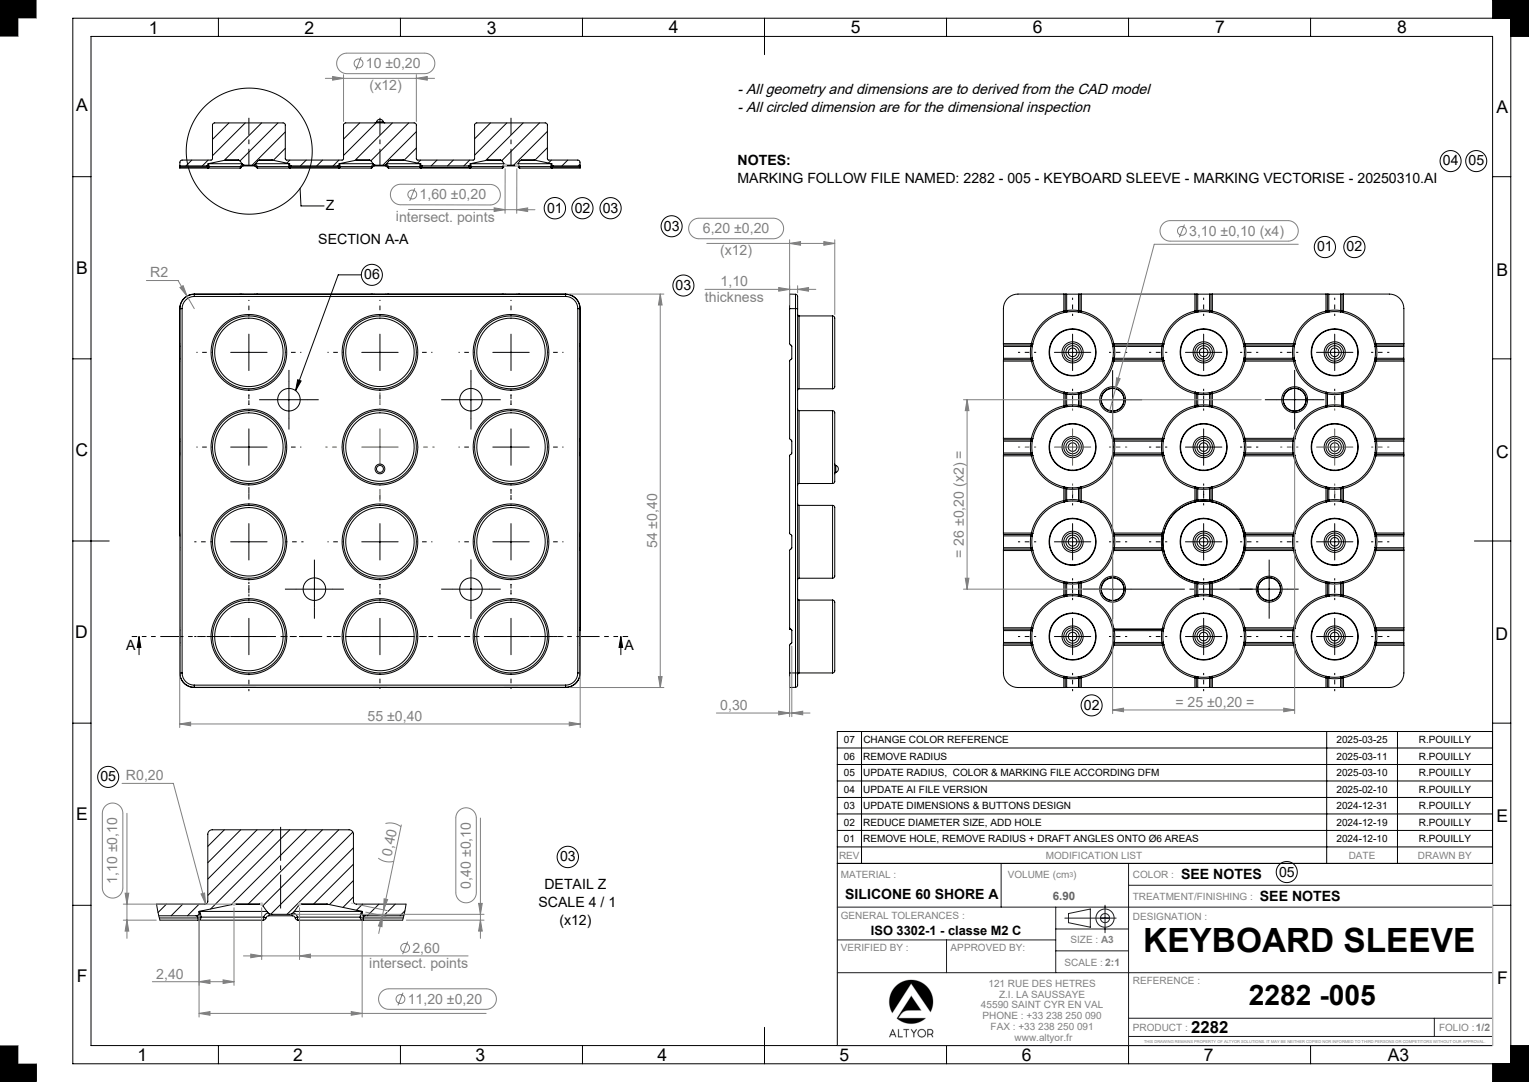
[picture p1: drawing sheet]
<svg xmlns="http://www.w3.org/2000/svg" width="420mm" height="297mm" viewBox="0 0 420 297" stroke-linecap="round" stroke-linejoin="round" font-family="sans-serif">
<defs><g id="words">
<text font-size="9.2" x="314" y="261.4">KEYBOARD SLEEVE</text>
<text font-size="7.8" x="343" y="276">2282 -005</text>
<g font-size="4.8">
<text x="40.9" y="9.2">1</text>
<text x="83.6" y="9.2">2</text>
<text x="133.7" y="9.2">3</text>
<text x="183.7" y="9.2">4</text>
<text x="233.7" y="9.2">5</text>
<text x="283.7" y="9.2">6</text>
<text x="333.8" y="9.1">7</text>
<text x="383.7" y="9.2">8</text>
<text x="20.9" y="30.4">A</text>
<text x="411.1" y="31">A</text>
<text x="20.9" y="75.2">B</text>
<text x="411.1" y="75.8">B</text>
<text x="20.8" y="125.2">C</text>
<text x="410.9" y="125.7">C</text>
<text x="20.6" y="175.2">D</text>
<text x="410.8" y="175.8">D</text>
<text x="20.9" y="225.2">E</text>
<text x="411.1" y="225.7">E</text>
<text x="21.1" y="269.5">F</text>
<text x="411.2" y="270">F</text>
<text x="37.8" y="291.2">1</text>
<text x="80.6" y="291.2">2</text>
<text x="130.6" y="291.3">3</text>
<text x="180.6" y="291.2">4</text>
<text x="230.6" y="291.2">5</text>
<text x="280.6" y="291.2">6</text>
<text x="330.7" y="291.2">7</text>
<text x="381.2" y="291.2">A3</text>
</g>
<text font-size="4.6" x="327.2" y="283.6">2282</text>
<g font-size="4">
<text x="202.6" y="25.9">- All geometry and dimensions are to derived from the CAD model</text>
<text x="202.6" y="30.8">- All circled dimension are for the dimensional inspection</text>
</g>
<g font-size="3.9" fill="#808080">
<text x="100.5" y="18.7">10 ±0,20</text>
<text x="101.5" y="24.8">(x12)</text>
<text x="115.3" y="54.7">1,60 ±0,20</text>
<text x="108.7" y="60.8">intersect. points</text>
<text x="193.1" y="64">6,20 ±0,20</text>
<text x="326.7" y="64.7">3,10 ±0,10 (x4)</text>
<text x="197.8" y="70.1">(x12)</text>
<text x="41.3" y="76.1">R2</text>
<text x="193.6" y="82.9">thickness</text>
<text x="198" y="78.5">1,10</text>
<text x="180.5" y="150.5" transform="rotate(-90 180.5 150.5)">54 ±0,40</text>
<text x="264.8" y="153.2" transform="rotate(-90 264.8 153.2)">= 26 ±0,20 (x2) =</text>
<text x="101" y="197.9">55 ±0,40</text>
<text x="197.9" y="194.9">0,30</text>
<text x="322.9" y="194">= 25 ±0,20 =</text>
<text x="34.6" y="214.2">R0,20</text>
<text x="107.5" y="235.2" transform="rotate(-78 107.5 235.2)">0,40</text>
<text x="32.2" y="242.6" transform="rotate(-90 32.2 242.6)">1,10 ±0,10</text>
<text x="129.3" y="243.9" transform="rotate(-90 129.3 243.9)">0,40 ±0,10</text>
<text x="113.3" y="261.5">2,60</text>
<text x="42.9" y="268.6">2,40</text>
<text x="101.4" y="265.8">intersect. points</text>
<text x="112" y="275.5">11,20 ±0,20</text>
</g>
<g font-size="3.9">
<text x="202.6" y="45.4">NOTES:</text>
<text x="396.3" y="45.4">04</text>
<text x="403.4" y="45.4">05</text>
<text x="202.6" y="50.3">MARKING FOLLOW FILE NAMED: 2282 - 005 - KEYBOARD SLEEVE - MARKING VECTORISE - 20250310.AI</text>
<text x="89.5" y="57.6">Z</text>
<text x="150.3" y="58.4">01</text>
<text x="157.9" y="58.4">02</text>
<text x="165.6" y="58.4">03</text>
<text x="182.4" y="63.3">03</text>
<text x="87.4" y="67">SECTION A-A</text>
<text x="361.8" y="69">01</text>
<text x="369.9" y="69">02</text>
<text x="100" y="76.6">06</text>
<text x="185.6" y="79.6">03</text>
<text x="34.6" y="178.4">A</text>
<text x="171.6" y="178.4">A</text>
<text x="297.7" y="194.8">02</text>
<text x="27.6" y="214.4">05</text>
<text x="153.8" y="236.4">03</text>
<text x="149.5" y="244.1">DETAIL Z</text>
<text x="324.4" y="241.3">SEE NOTES</text>
<text x="351.3" y="240.6">05</text>
<text x="147.9" y="249">SCALE 4 / 1</text>
<text x="346.1" y="247.3">SEE NOTES</text>
<text x="153.6" y="253.9">(x12)</text>
</g>
<text font-size="3.8" x="232.2" y="246.8">SILICONE 60 SHORE A</text>
<text font-size="3.5" x="239.2" y="256.8">ISO 3302-1 - classe M2 C</text>
<text font-size="3.2" fill="#646464" x="289.2" y="247.1">6.90</text>
<g font-size="2.7">
<text x="231.8" y="204">07</text>
<text x="237.1" y="204">CHANGE COLOR REFERENCE</text>
<text x="367.1" y="204">2025-03-25</text>
<text x="389.7" y="204">R.POUILLY</text>
<text x="231.8" y="208.5">06</text>
<text x="237.1" y="208.5">REMOVE RADIUS</text>
<text x="367.1" y="208.5">2025-03-11</text>
<text x="389.7" y="208.5">R.POUILLY</text>
<text x="231.8" y="213">05</text>
<text x="237.1" y="213">UPDATE RADIUS, COLOR &amp; MARKING FILE ACCORDING DFM</text>
<text x="367.1" y="213">2025-03-10</text>
<text x="389.7" y="213">R.POUILLY</text>
<text x="231.8" y="217.6">04</text>
<text x="237.1" y="217.6">UPDATE AI FILE VERSION</text>
<text x="367.1" y="217.6">2025-02-10</text>
<text x="389.7" y="217.6">R.POUILLY</text>
<text x="231.8" y="226.6">02</text>
<text x="231.8" y="222.1">03</text>
<text x="237.1" y="226.6">REDUCE DIAMETER SIZE, ADD HOLE</text>
<text x="237.1" y="222.1">UPDATE DIMENSIONS &amp; BUTTONS DESIGN</text>
<text x="367.1" y="226.6">2024-12-19</text>
<text x="367.1" y="222.1">2024-12-31</text>
<text x="389.7" y="226.6">R.POUILLY</text>
<text x="389.7" y="222.1">R.POUILLY</text>
<text x="231.8" y="231.1">01</text>
<text x="237.1" y="231.1">REMOVE HOLE, REMOVE RADIUS + DRAFT ANGLES ONTO Ø6 AREAS</text>
<text x="367.1" y="231.1">2024-12-10</text>
<text x="389.7" y="231.1">R.POUILLY</text>
</g>
<g font-size="2.7" fill="#808080">
<text x="230.5" y="235.7">REV</text>
<text x="287.2" y="235.7">MODIFICATION LIST</text>
<text x="370.5" y="235.7">DATE</text>
<text x="389.5" y="235.7">DRAWN BY</text>
<text x="231" y="241">MATERIAL :</text>
<text x="276.8" y="241.1">VOLUME (cm )</text>
<text x="311.2" y="241.1">COLOR :</text>
<text x="311.2" y="247">TREATMENT/FINISHING :</text>
<text x="231" y="252.2">GENERAL TOLERANCES :</text>
<text x="311.2" y="252.4">DESIGNATION :</text>
<text x="231" y="261.1">VERIFIED BY :</text>
<text x="261.1" y="260.9">APPROVED BY:</text>
<text x="294" y="258.8">SIZE : A3</text>
<text x="292.4" y="265.1">SCALE : 2:1</text>
<text x="271.5" y="270.8">121 RUE DES HETRES</text>
<text x="274.4" y="273.8">Z.I. LA SAUSSAYE</text>
<text x="311.2" y="270.2">REFERENCE :</text>
<text x="269.5" y="276.8">45590 SAINT CYR EN VAL</text>
<text x="269.9" y="279.8">PHONE : +33 238 250 090</text>
<text x="272.1" y="282.8">FAX : +33 238 250 091</text>
<text x="278.7" y="285.8">www.altyor.fr</text>
<text x="311.2" y="283">PRODUCT :</text>
<text x="395.3" y="283">FOLIO :1/2</text>
</g>
<text font-size="1.9" fill="#808080" x="293.7" y="240.6">3</text>
<text font-size="1.1" fill="#808080" x="314.3" y="286.2">THIS DRAWING REMAINS PROPERTY OF ALTYOR SOLUTIONS. IT MAY BE NEITHER COPIED NOR INFORMED TO THIRD PERSONS OR COMPETITORS WITHOUT OUR APPROVAL.</text>
</g></defs>
<g fill="none" stroke="#000" stroke-width=".27">
<path d="M20 5h395v287h-395zM25 10h385v277h-385zM60 5v5M110 5v5M160 5v5M210 5v10M260 5v5M310 5v5M360 5v5M410 5v-5h10v10h-5M62.9 33.7l-4.5 4.6M67.4 33.7l-9 9"/>
<path d="M71.9 33.7l-10.3 10.3M76.4 33.7l-10.5 10.5M78.4 36.2l-9.2 9.1M98.8 33.7l-4.4 4.5M103.3 33.7l-8.9 9M103.4 33.5l-.4 .2M103.4 33.5a1 1 0 0 1 1-.8 1 1 0 0 1 .9 .8M103.4 33.5h1.9M105.3 33.5l.4 .2M107.8 33.7l-10.3 10.3M112.3 33.7l-10.4 10.4M114.4 36.1l-9.2 9.2"/>
<path d="M134.7 33.7l-4.3 4.4M139.2 33.7l-8.8 8.9M143.7 33.7l-10.3 10.4M148.2 33.7l-10.3 10.4M150.4 36.1l-9.3 9.2M20 48.5h5M49.4 45.8v.3h7.6M49.4 45.8h7.6M49.4 45.5v-1.1l.5-.4 8.1-.1 .3-.1 .1-9.5 .1-.4 .5-.2 19 .1 .4 .5v9.2l.4 .4h15.4l.2-.4v-9.2l.5-.5h19.1l.4 .5v9.2l.4 .4h15.4l.2-.4v-9.2l.5-.5h19l.5 .5v9.5l.4 .1 8 .1 .5 .4v1.1M49.4 45.5v.3M49.4 45.5h7.4M52.7 43.9l-1.6 1.6"/>
<path d="M56.8 45.5h.1M56.9 45.5l.1 .3M57 45.8v.3M57 46.1h9M57.2 44.9h9.3M57.2 44.9v.2M57.2 45.1l-.4 .4M57.2 45.1h.1M57.2 43.9l-1.6 1.6M57.3 45.1l.1 .6M57.3 45.1l-.4 .4M57.4 45.7h8.7"/>
<path d="M57.4 45.7l-.4 .1M57.4 45.7l-.4 .4M61.9 44h3.7l1.1 1.1 .5 .2h2.6l1.4-1.4 3.6 .1M61.9 44h3.7M61.9 44l-4.7 .9M66.1 45.7l-.1 .4M66.1 45.7l.3 .1M66.4 45.8l-.4 .3M66.7 45.1l-.6 .6M66.7 45.5l-.3 .3M66.7 45.5h3.3M66.8 45.2l-.1 .3"/>
<path d="M69.9 45.2l.1 .3M70 45.5l.4 .3M70.1 45.1l.6 .6M70.3 44.9h9.3M70.4 45.8l.4 .3M70.7 45.7h8.6M70.7 45.7l.1 .4M70.7 45.7l-.3 .1M70.8 46.1h8.9M71.2 44h3.6M74.8 44l4.8 .9M78.4 40.7l-3.3 3.3"/>
<path d="M79.3 45.7l.4 .1M79.3 45.7l.4 .4M79.5 45.1l-.2 .6M79.5 45.1h.1M79.5 45.1l.3 .4M79.6 45.1l.4 .4M79.6 44.9v.2M79.6 43.9l-.8 .9M79.7 45.8v.3M79.7 45.8h13.3M79.7 46.1h13.3M79.8 45.5h.2"/>
<path d="M79.8 45.5l-.1 .3M80 45.5h12.8M82.4 51.7l.3 4.8h6.3M84.1 43.9l-1.6 1.6M88.6 43.9l-1.6 1.6M92.8 45.5h.1M92.9 45.5l.1 .3M93 45.8v.3M93 46.1h9M93.1 43.9l-1.6 1.6M93.2 44.9h9.3M93.2 44.9v.2"/>
<path d="M93.2 45.1l-.4 .4M93.2 45.1h.1M93.3 45.1l.1 .6M93.3 45.1l-.4 .4M93.4 45.7h8.7M93.4 45.7l-.4 .1M93.4 45.7l-.4 .4M97.9 44h3.7l1.1 1.1 .5 .2h2.6l1.3-1.3h3.7M97.9 44h3.7M97.9 44l-4.7 .9M102.1 45.7l-.1 .4M102.1 45.7l.3 .1"/>
<path d="M102.4 45.8l-.4 .3M102.7 45.1l-.6 .6M102.7 45.5l-.3 .3M102.7 45.5h3.3M102.8 45.2l-.1 .3M105.9 45.2l.1 .3M106 45.5l.4 .3M106.1 45.1l.6 .6M106.3 44.9h9.3M106.4 45.8l.4 .3M106.7 45.7h8.6M106.7 45.7l.1 .4"/>
<path d="M106.7 45.7l-.3 .1M106.8 46.1h9M107.2 44h3.6M110.8 44l4.8 .9M114.4 40.6l-3.4 3.4M115.3 45.7l.1 .2M115.4 45.9h.3M115.4 45.9l.3 .2M115.5 45.1l-.2 .6M115.5 45.1h.1M115.5 45.1l.3 .4M115.5 43.9l-.8 .9"/>
<path d="M115.6 45.1l.4 .4M115.6 44.9v.2M115.7 46.1h.1M115.7 45.9h13.4M115.7 45.9v.2M115.8 46.1h13.2M115.8 45.5h.2M115.8 45.5l-.1 .4M116 45.5h12.8M120 43.9l-1.6 1.6M124.5 43.9l-1.6 1.6M128.8 45.5h.1"/>
<path d="M128.9 45.5l.2 .4M129 46.1h9M129 43.9l-1.6 1.6M129.1 45.9v.2M129.1 46.1h-.1M129.2 44.9h9.3M129.2 44.9v.2M129.2 45.1l-.4 .4M129.2 45.1h.1M129.3 45.1l-.4 .4M129.3 45.1l.1 .6M129.4 45.9h-.3"/>
<path d="M129.4 45.9l-.3 .2M129.4 45.7h8.7M129.4 45.7v.2M133.9 44h3.7l1.1 1.1 .5 .2h2.6l1.3-1.3h3.7M133.9 44h3.7M133.9 44l-4.7 .9M138.1 45.7l-.1 .4M138.1 45.7l.3 .1M138.4 45.8l-.4 .3M138.7 45.1l-.6 .6M138.7 45.5l-.3 .3M138.7 45.5h3.3"/>
<path d="M138.8 45.2l-.1 .3M141.9 45.2l.1 .3M142 45.5l.4 .3M142.1 45.1l.6 .6M142.3 44.9h9.3M142.4 45.8l.4 .3M142.7 45.7h8.6M142.7 45.7l.1 .4M142.7 45.7l-.3 .1M142.8 46.1h8.9M143.2 44h3.6M146.8 44l4.8 .9"/>
<path d="M150.4 40.6l-3.5 3.4M151.3 45.7l.4 .1M151.3 45.7l.4 .4M151.5 45.1l.3 .4M151.5 45.1h.1M151.5 45.1l-.2 .6M151.5 43.9l-.8 .9M151.6 45.1l.4 .4M151.6 44.9v.2M151.7 45.8v.3M151.7 45.8h7.7M151.8 45.5h.2"/>
<path d="M151.8 45.5l-.1 .3M152 45.5h7.3M156 43.9l-1.6 1.6M159.3 45.1l-.5 .4M159.3 45.5l.1 .3M159.4 45.8v.3h-7.7M410 48.5h5M99.3 75.4h-6.4l-11.7 31.8M20 98.5h5M49.4 84.7v100M49.4 84.7h.1M49.4 84.7h.6"/>
<path d="M50 84.7v100M53.4 81.4a3.3 3.3 0 0 0-3.4 3.3M53.4 80.8a3.9 3.9 0 0 0-4 3.9M53.4 80.8v.6M53.4 80.7h13.3M53.4 80.7a4 4 0 0 0-4 4M53.4 81.4h102M53.4 80.8h102M53.4 80.7v.1M63.4 96.7h10M68.4 91.7v10M70 80.7h32.7"/>
<path d="M99.4 96.7h10M104.4 91.7v10M106 80.7h32.7M135.4 96.7h10M140.4 91.7v10M155.4 81.4a3.3 3.3 0 0 1 3.3 3.3M155.4 80.8v.6M155.4 80.8a3.9 3.9 0 0 1 3.9 3.9M155.4 80.7h-13.4M155.4 80.7a4 4 0 0 1 4 4M155.4 80.7v.1M158.7 84.7h.6"/>
<path d="M158.7 84.7v100M159.3 84.7v100M159.3 84.7h.1M159.3 98.3v22.8M159.4 84.7l-.1 10.4M216.9 84.7v9.6l.6 .8v3.3l-.6 .7v21.2l.6 .8v3.3l-.6 .7v21.2l.6 .8v3.3l-.6 .7v21.2l.6 .8M216.9 84.7h1.6M218.5 80.8v3.9M218.5 80.8l-1.6-.1v4M218.5 84.7h.6M218.5 80.8l.6 .5v3.4M218.5 84.7v100"/>
<path d="M219.1 86.3l.4 .4M219.1 84.7v100M219.5 86.7v20M219.5 86.7h9.2M228.7 86.7l.4 .2 .2 .4v18.8l-.2 .4-.4 .2M228.7 86.7v20M275.6 94.3v.4M275.6 99.1h7.7M275.6 94.3h7.7M275.6 99.1v21.2M275.6 98.7v.4M275.6 94.7v.4"/>
<path d="M275.6 98.7h7.7M275.6 94.7h7.7M275.6 98.3v.4M275.6 95.1v3.2M275.6 98.3h7.5M275.6 95.1h7.5M283.1 98.3l.2 .4M283.1 95.1l.4 .1M283.1 95.1v3.2M283.3 98.7l.4 .3M283.3 98.7v.4M283.3 94.3v.4"/>
<path d="M283.3 99.1a11.6 11.6 0 0 0 8.9 8.9M283.3 94.3l.4 .1M283.3 94.7l-.2 .4M283.5 98.3l.2 .7M283.5 98.3h-.4M283.5 95.2v3.1M283.7 94.5l-.4 .2M283.7 94.4l-.2 .8M283.7 94.5h.1M283.7 99a11.2 11.2 0 0 0 8.6 8.7M283.7 99l-.4 .1M289.6 96.7h10"/>
<path d="M292.2 85.4a11.6 11.6 0 0 0-8.9 8.9M292.2 80.7h-12.6a4 4 0 0 0-4 4v9.6M292.2 85.4l.1 .4M292.2 85.4h.4M292.2 80.7h.4M292.2 80.7v4.7M292.3 85.8h.1M292.3 85.8a11.2 11.2 0 0 0-8.6 8.6M292.6 80.7h.4M292.6 85.4l-.2 .4M292.6 80.7v4.7M293 85.2l-.4 .2"/>
<path d="M293 85.2l.1 .4M293 85.2h3.3M293 80.7h3.3M293 80.7v4.5M293.1 85.6l-.8 .2M293.1 85.6h3.1M294.6 91.7v10M296.2 85.6l.7 .2M296.3 85.2l-.1 .4M296.3 85.2l.3 .2M296.3 80.7v4.5M296.6 85.4l.3 .4"/>
<path d="M296.6 85.4h.4M296.6 80.7h-.3M296.6 80.7v4.7M296.9 85.8a11.2 11.2 0 0 1 8.7 8.6M297 85.4l-.1 .4M297 80.7h-.4M297 85.4a11.6 11.6 0 0 1 8.9 8.9M297 80.7h31.2M297 80.7v4.7M305.6 94.4l.3 .3M305.6 99a11.2 11.2 0 0 1-8.7 8.7M305.6 99l.3 .1"/>
<path d="M305.6 94.4l.1 .8M305.7 95.2v3.1M305.7 98.3l-.1 .7M305.7 98.3h.4M305.9 98.7l-.3 .3M305.9 99.1a11.6 11.6 0 0 1-8.9 8.9M305.9 94.3l-.3 .1M305.9 94.3v.4M305.9 98.7v.4M305.9 94.7l.2 .4M305.9 98.7h13.4M305.9 99.1h13.4"/>
<path d="M305.9 94.3h13.4M305.9 94.7h13.4M306.1 95.1l-.4 .1M306.1 98.3l-.2 .4M306.1 95.1v3.2M306.1 98.3h13M306.1 95.1h13M319.1 98.3l.2 .4M319.1 95.1l.4 .1M319.1 95.1v3.2M319.3 98.7l.4 .3M319.3 99.1a11.6 11.6 0 0 0 8.9 8.9"/>
<path d="M319.3 94.3v.4M319.3 98.7v.4M319.3 94.3l.4 .1M319.3 94.7l-.2 .4M319.5 98.3h-.4M319.5 98.3l.2 .7M319.5 95.2v3.1M319.7 94.5l-.4 .2M319.7 94.4l-.2 .8M319.7 94.5h.1M319.7 99l-.4 .1M319.7 99a11.2 11.2 0 0 0 8.6 8.7"/>
<path d="M325.6 96.7h10M328.2 85.4a11.6 11.6 0 0 0-8.9 8.9M328.2 85.4l.1 .4M328.2 85.4h.4M328.2 80.7h.4M328.2 80.7v4.7M328.3 85.8a11.2 11.2 0 0 0-8.6 8.6M328.6 85.4l-.3 .4M328.6 80.7h.4M328.6 80.7v4.7M329 85.2l-.4 .2M329 85.2l.1 .4"/>
<path d="M329 85.2h3.3M329 80.7h3.3M329 80.7v4.5M329.1 85.6l-.8 .2M329.1 85.6h3.1M330.6 91.7v10M332.2 85.6l.7 .2M332.3 85.2l-.1 .4M332.3 85.2l.3 .2M332.3 80.7v4.5M332.6 85.4h.4M332.6 80.7h-.3"/>
<path d="M332.6 85.4l.3 .4M332.6 80.7v4.7M332.9 85.8h.1M332.9 85.8a11.2 11.2 0 0 1 8.7 8.6M333 80.7h-.4M333 85.4l-.1 .4M333 85.4a11.6 11.6 0 0 1 8.9 8.9M333 80.7h31.2M333 80.7v4.7M341.6 94.4h.1M341.6 99a11.2 11.2 0 0 1-8.7 8.7M341.6 99l.3 .1"/>
<path d="M341.6 94.4l.1 .8M341.6 94.5l.3 .2M341.7 95.2v3.1M341.7 98.3l-.1 .7M341.7 98.3h.4M341.9 98.7l-.3 .3M341.9 94.3l-.3 .1M341.9 99.1a11.6 11.6 0 0 1-8.9 8.9M341.9 94.3v.4M341.9 98.7v.4M341.9 94.7l.2 .4M341.9 98.7h13.4"/>
<path d="M341.9 99.1h13.4M341.9 94.3h13.4M341.9 94.7h13.4M342.1 95.1l-.4 .1M342.1 98.3l-.2 .4M342.1 95.1v3.2M342.1 98.3h13M342.1 95.1h13M355.1 98.3l.2 .4M355.1 95.1l.4 .1M355.1 95.1v3.2M355.3 98.7l.4 .3"/>
<path d="M355.3 99.1a11.6 11.6 0 0 0 8.9 8.9M355.3 94.3v.4M355.3 98.7v.4M355.3 94.3l.4 .1M355.3 94.7l-.2 .4M355.5 98.3l.2 .7M355.5 98.3h-.4M355.5 95.2v3.1M355.7 94.5l-.4 .2M355.7 94.4l-.2 .8M355.7 94.4v.1M355.7 99a11.2 11.2 0 0 0 8.6 8.7"/>
<path d="M355.7 99l-.4 .1M361.6 96.7h10M364.2 85.4a11.6 11.6 0 0 0-8.9 8.9M364.2 85.4l.1 .4M364.2 85.4h.4M364.2 80.7h.4M364.2 80.7v4.7M364.3 85.8a11.2 11.2 0 0 0-8.6 8.6M364.6 85.4l-.3 .4M364.6 80.7h.4M364.6 80.7v4.7M365 85.2l-.4 .2"/>
<path d="M365 85.2l.1 .4M365 85.2h3.3M365 80.7h3.3M365 80.7v4.5M365.1 85.6l-.8 .2M365.1 85.6h3.1M366.6 91.7v10M368.2 85.6l.7 .2M368.3 85.2l-.1 .4M368.3 85.2l.3 .2M368.3 80.7v4.5M368.6 85.4l.3 .4"/>
<path d="M368.6 85.4h.4M368.6 80.7h-.3M368.6 80.7v4.7M368.9 85.8a11.2 11.2 0 0 1 8.7 8.6M369 85.4l-.1 .4M369 80.7h-.4M369 85.4a11.6 11.6 0 0 1 8.9 8.9M369 80.7h12.6a4 4 0 0 1 4 4v9.6M369 80.7v4.7M377.6 94.4h.1M377.6 99a11.2 11.2 0 0 1-8.7 8.7M377.6 99l.3 .1"/>
<path d="M377.6 94.4l.1 .8M377.6 94.5l.3 .2M377.7 95.2v3.1M377.7 98.3l-.1 .7M377.7 98.3h.4M377.9 98.7l-.3 .3M377.9 94.3l-.3 .1M377.9 99.1a11.6 11.6 0 0 1-8.9 8.9M377.9 94.3v.4M377.9 98.7v.4M377.9 94.7l.2 .4M377.9 98.7h7.7"/>
<path d="M377.9 99.1h7.7M377.9 94.3h7.7M377.9 94.7h7.7M378.1 95.1l-.4 .1M378.1 98.3l-.2 .4M378.1 95.1v3.2M378.1 98.3h7.5M378.1 95.1h7.5M385.6 98.3v.4M385.6 95.1v3.2M385.6 98.7v.4M385.6 94.7v.4"/>
<path d="M385.6 94.3v.4M385.6 99.1v21.2M410 98.5h5M68.4 117.7v10M74.4 109.7h10M79.4 104.7v10M81.8 104.2l.9 .4-1.5 2.6zM124.4 109.7h10M129.4 104.7v10M140.4 117.7v10M219.1 112.3l.4 .4M219.5 106.7l-.4 .4"/>
<path d="M219.5 112.7v20M219.5 106.7h9.2M219.5 112.7h9.2M228.7 112.7l.4 .2 .2 .4v18.8l-.2 .4-.4 .2M228.7 112.7v20M292.2 111.4a11.6 11.6 0 0 0-8.9 8.9M292.2 111.4l.1 .4M292.2 108h.4M292.2 111.4h.4M292.2 108v3.4M292.3 111.8h.1M292.3 111.8a11.2 11.2 0 0 0-8.6 8.6"/>
<path d="M292.3 107.7l-.1 .3M292.4 107.7h.1M292.4 107.7l.7 .1M292.4 107.7l.2 .3M292.6 108l.4 .2M292.6 111.4l-.2 .4M292.6 108v3.4M293 111.2l-.4 .2M293 111.2l.1 .4M293 111.2h3.3M293 108.2h3.3M293 108.2v3"/>
<path d="M293.1 111.6l-.8 .2M293.1 107.8l-.1 .4M293.1 111.6h3.1M293.1 107.8h3.1M296.2 107.8l.1 .4M296.2 111.6l.7 .2M296.3 111.2l.3 .2M296.3 111.2l-.1 .4M296.3 108.2v3M296.6 111.4l.3 .4M296.6 108h.4M296.6 111.4h.4"/>
<path d="M296.6 108l-.3 .2M296.6 108v3.4M296.9 107.7l-.3 .3M296.9 107.7l.1 .3M296.9 111.8a11.2 11.2 0 0 1 8.7 8.6M296.9 107.7l-.7 .1M297 111.4l-.1 .4M297 111.4a11.6 11.6 0 0 1 8.9 8.9M297 108v3.4M300.6 109.7h10M305.6 104.7v10M328.2 111.4a11.6 11.6 0 0 0-8.9 8.9"/>
<path d="M328.2 111.4l.1 .4M328.2 111.4h.4M328.2 108h.4M328.2 108v3.4M328.3 107.7l.3 .3M328.3 111.8a11.2 11.2 0 0 0-8.6 8.6M328.3 107.7l-.1 .3M328.4 107.7l.7 .1M328.6 111.4l-.3 .4M328.6 108l.4 .2M328.6 108v3.4M329 111.2l-.4 .2"/>
<path d="M329 111.2l.1 .4M329 108.2h3.3M329 111.2h3.3M329 108.2v3M329.1 111.6l-.8 .2M329.1 107.8l-.1 .4M329.1 107.8h3.1M329.1 111.6h3.1M330.6 117.7v10M332.2 107.8l.1 .4M332.2 111.6l.7 .2M332.3 111.2l.3 .2"/>
<path d="M332.3 111.2l-.1 .4M332.3 108.2v3M332.6 108h.4M332.6 111.4h.4M332.6 108l-.3 .2M332.6 111.4l.3 .4M332.6 108v3.4M332.9 111.8h.1M332.9 107.7l-.3 .3M332.9 107.7h.1M332.9 107.7l.1 .3M332.9 111.8a11.2 11.2 0 0 1 8.7 8.6"/>
<path d="M332.9 107.7l-.7 .1M333 111.4l-.1 .4M333 111.4a11.6 11.6 0 0 1 8.9 8.9M333 108v3.4M350.6 109.7h10M355.6 104.7v10M364.2 111.4a11.6 11.6 0 0 0-8.9 8.9M364.2 111.4l.1 .4M364.2 108h.4M364.2 111.4h.4M364.2 108v3.4M364.3 107.7l.3 .2"/>
<path d="M364.3 107.7l-.1 .3M364.3 111.8a11.2 11.2 0 0 0-8.6 8.6M364.4 107.7a11.2 11.2 0 0 0 4.4 0M364.4 111.7a11.2 11.2 0 0 1 4.4 0M364.6 111.6l-.3 .2M364.6 107.9v.1M364.6 107.9h.1M364.6 108h.1M364.6 111.4v.2M364.6 108v3.4M364.6 111.4h.1M364.6 111.3l2.5-.2 1.5 .3"/>
<path d="M368.6 111.4l.1 .2M368.6 111.4h.1M368.6 108l-1.5 .3-2.5-.2M368.6 111.4h.4M368.6 108h.4M368.6 108h.1M368.6 108v3.4M368.7 107.9l-.1 .1M368.7 111.6l.2 .2M368.7 107.9h.1M368.9 107.7l-.2 .2M368.9 107.7l.1 .3"/>
<path d="M368.9 111.8a11.2 11.2 0 0 1 8.7 8.6M369 111.4l-.1 .4M369 111.4a11.6 11.6 0 0 1 8.9 8.9M369 108v3.4M63.4 122.7h10M135.4 122.7h10M159.3 124.3v22.8M219.1 138.3l.4 .4M219.5 132.7l-.4 .4M219.5 138.7v20M219.5 132.7h9.2M219.5 138.7h9.2"/>
<path d="M228.7 138.7l.4 .2 .2 .4v18.8l-.2 .4-.4 .2M228.7 138.7v20M229.3 127.4l.3 .4M229.6 129.7l-.3 .4M229.6 127.8a1 1 0 0 1 .7 .9 1 1 0 0 1-.7 1M229.6 127.8v1.9M275.6 120.3v.4M275.6 125.1h7.7M275.6 120.3h7.7M275.6 125.1v21.2M275.6 124.7v.4M275.6 120.7v.4"/>
<path d="M275.6 124.7h7.7M275.6 120.7h7.7M275.6 124.3v.4M275.6 121.1v3.2M275.6 124.3h7.5M275.6 121.1h7.5M283.1 124.3l.2 .4M283.1 121.1l.4 .1M283.1 121.1v3.2M283.3 124.7l.4 .3M283.3 124.7v.4M283.3 120.3v.4"/>
<path d="M283.3 125.1a11.6 11.6 0 0 0 8.9 8.9M283.3 120.3l.4 .1M283.3 120.7l-.2 .4M283.5 124.3h-.4M283.5 124.3l.2 .7M283.5 121.2v3.1M283.7 120.5l-.4 .2M283.7 120.4l-.2 .8M283.7 125l-.4 .1M283.7 125a11.2 11.2 0 0 0 8.6 8.7M283.7 120.4v.1M292.2 137.4a11.6 11.6 0 0 0-8.9 8.9"/>
<path d="M292.2 137.4l.1 .4M292.2 134h.4M292.2 137.4h.4M292.2 134v3.4M292.3 137.8a11.2 11.2 0 0 0-8.6 8.6M292.3 133.7l-.1 .3M292.4 133.7h.1M292.3 133.7l.8 .1M292.4 133.7l.2 .3M292.6 137.4l-.3 .4M292.6 134l.4 .2M292.6 134v3.4"/>
<path d="M293 137.2l-.4 .2M293 137.2l.1 .4M293 134.2h3.3M293 137.2h3.3M293 134.2v3M293.1 137.6l-.8 .2M293.1 133.8l-.1 .4M293.1 133.8h3.1M293.1 137.6h3.1M296.2 133.8l.1 .4M296.2 137.6l.7 .2M296.3 137.2l.3 .2"/>
<path d="M296.3 137.2l-.1 .4M296.3 134.2v3M296.6 137.4l.3 .4M296.6 134h.4M296.6 137.4h.4M296.6 134l-.3 .2M296.6 134v3.4M296.9 133.6l-.3 .4M296.9 133.7l.1 .3M296.9 137.8a11.2 11.2 0 0 1 8.7 8.6M296.9 133.7l-.7 .1M297 137.4l-.1 .4"/>
<path d="M297 137.4a11.6 11.6 0 0 1 8.9 8.9M297 134v3.4M305.6 120.4l.3 .3M305.6 125a11.2 11.2 0 0 1-8.7 8.7M305.6 125l.3 .1M305.6 120.4l.1 .8M305.6 125h.1M305.7 121.2v3.1M305.7 124.3l-.1 .7M305.7 124.3h.4M305.9 125.1a11.6 11.6 0 0 1-8.9 8.9M305.9 120.3l-.3 .1"/>
<path d="M305.9 124.7v.4M305.9 120.3v.4M305.9 120.7l.2 .4M305.9 124.7l-.3 .3M305.9 124.7h13.4M305.9 125.1h13.4M305.9 120.3h13.4M305.9 120.7h13.4M306.1 121.1l-.4 .1M306.1 124.3l-.2 .4M306.1 121.1v3.2M306.1 124.3h13"/>
<path d="M306.1 121.1h13M319.1 124.3l.2 .4M319.1 121.1l.4 .1M319.1 121.1v3.2M319.3 124.7l.4 .3M319.3 125.1a11.6 11.6 0 0 0 8.9 8.9M319.3 124.7v.4M319.3 120.3v.4M319.3 120.3l.4 .1M319.3 120.7l-.2 .4M319.5 124.3h-.4M319.5 124.3l.2 .7"/>
<path d="M319.5 121.2v3.1M319.7 120.5l-.4 .2M319.7 120.4l-.2 .8M319.7 125l-.4 .1M319.7 125a11.2 11.2 0 0 0 8.6 8.7M319.7 120.4v.1M325.6 122.7h10M328.2 137.3a11.6 11.6 0 0 0-9 9M328.2 137.3l.1 .4M328.2 134h.4M328.2 137.3h.4M328.2 134v3.3"/>
<path d="M328.3 137.7a11.2 11.2 0 0 0-8.7 8.7M328.3 133.6l.3 .4M328.3 133.7l-.1 .3M328.4 133.7l.7 .1M328.6 137.3l-.3 .4M328.6 134l.4 .2M328.6 134v3.3M329 137.2l-.4 .1M329 137.2l.1 .4M329 137.2h3.3M329 134.2h3.3M329 134.2v3"/>
<path d="M329.1 133.8l-.1 .4M329.1 137.6l-.8 .1M329.1 137.6h3.1M329.1 133.8h3.1M332.2 137.6l.7 .1M332.2 133.8l.1 .4M332.3 137.2l.3 .1M332.3 137.2l-.1 .4M332.3 134.2v3M332.6 137.3l.3 .4M332.6 137.3h.4M332.6 134h.4"/>
<path d="M332.6 134l-.3 .2M332.6 134v3.3M332.9 133.7l-.3 .3M332.9 133.6h.1M332.9 133.7l.1 .3M332.9 133.7l-.7 .1M332.9 137.7a11.2 11.2 0 0 1 8.7 8.7M333 137.3l-.1 .4M333 137.3a11.6 11.6 0 0 1 9 9M333 134v3.3M341.6 120.4l.3 .3M341.6 125a11.2 11.2 0 0 1-8.7 8.7"/>
<path d="M341.6 125l.3 .1M341.6 120.4l.1 .8M341.6 125h.1M341.7 121.2v3.1M341.7 124.3l-.1 .7M341.7 124.3h.4M341.9 125.1a11.6 11.6 0 0 1-8.9 8.9M341.9 120.3l-.3 .1M341.9 124.7v.4M341.9 120.3v.4M341.9 120.7l.2 .4M341.9 124.7l-.3 .3"/>
<path d="M341.9 124.7h13.4M341.9 125.1h13.4M341.9 120.3h13.4M341.9 120.7h13.4M342.1 121.1l-.4 .1M342.1 124.3l-.2 .4M342.1 121.1v3.2M342.1 124.3h13M342.1 121.1h13M355.1 124.3l.2 .4M355.1 121.1l.4 .1M355.1 121.1v3.2"/>
<path d="M355.3 124.7l.4 .3M355.3 125.1a11.6 11.6 0 0 0 8.9 8.9M355.3 120.3v.4M355.3 124.7v.4M355.3 120.3l.4 .1M355.3 120.7l-.2 .4M355.5 124.3h-.4M355.5 124.3l.2 .7M355.5 121.2v3.1M355.7 120.5l-.4 .2M355.7 120.4l-.2 .8M355.7 120.4v.1"/>
<path d="M355.7 125l-.4 .1M355.7 125a11.2 11.2 0 0 0 8.6 8.7M364.2 137.4a11.6 11.6 0 0 0-8.9 8.9M364.2 137.4l.1 .4M364.2 137.4h.4M364.2 134h.4M364.2 134v3.4M364.3 133.6l.1 .1M364.3 137.8a11.2 11.2 0 0 0-8.6 8.6M364.3 133.7l-.1 .3M364.4 133.7l.7 .1M364.4 133.7l.2 .3"/>
<path d="M364.6 137.4l-.3 .4M364.6 134l.4 .2M364.6 134v3.4M365 137.2l-.4 .2M365 137.2l.1 .4M365 137.2h3.3M365 134.2h3.3M365 134.2v3M365.1 137.6l-.8 .2M365.1 133.8l-.1 .4M365.1 133.8h3.1M365.1 137.6h3.1"/>
<path d="M368.2 133.8l.1 .4M368.2 137.6l.7 .2M368.3 137.2l.3 .2M368.3 137.2l-.1 .4M368.3 134.2v3M368.6 137.4l.3 .4M368.6 137.4h.4M368.6 134h.4M368.6 134l-.3 .2M368.6 134v3.4M368.9 133.6l-.3 .4M368.9 133.7l.1 .3"/>
<path d="M368.9 137.8a11.2 11.2 0 0 1 8.7 8.6M368.9 133.7l-.7 .1M369 137.4l-.1 .4M369 137.4a11.6 11.6 0 0 1 8.9 8.9M369 134v3.4M377.6 120.4l.3 .3M377.6 125a11.2 11.2 0 0 1-8.7 8.7M377.6 125l.3 .1M377.6 120.4l.1 .8M377.6 125h.1M377.7 121.2v3.1M377.7 124.3l-.1 .7"/>
<path d="M377.7 124.3h.4M377.9 125.1a11.6 11.6 0 0 1-8.9 8.9M377.9 120.3l-.3 .1M377.9 124.7v.4M377.9 120.3v.4M377.9 120.7l.2 .4M377.9 124.7l-.3 .3M377.9 124.7h7.7M377.9 125.1h7.7M377.9 120.3h7.7M377.9 120.7h7.7M378.1 121.1l-.4 .1"/>
<path d="M378.1 124.3l-.2 .4M378.1 121.1v3.2M378.1 124.3h7.5M378.1 121.1h7.5M385.6 124.3v.4M385.6 121.1v3.2M385.6 124.7v.4M385.6 120.7v.4M385.6 120.3v.4M385.6 125.1v21.2M20 148.5h10M63.4 148.7h10"/>
<path d="M68.4 143.7v10M86.4 156.7v10M99.4 148.7h10M104.4 143.7v10M129.4 156.7v10M135.4 148.7h10M140.4 143.7v10M159.3 150.3v22.8M219.5 158.7l-.4 .4M219.5 158.7h9.2M275.6 146.3v.4M275.6 146.3h7.7"/>
<path d="M275.6 151.1h7.7M275.6 151.1v21.2M275.6 150.7v.4M275.6 146.7v.4M275.6 146.7h7.7M275.6 150.7h7.7M275.6 150.3v.4M275.6 147.1v3.2M275.6 147.1h7.5M275.6 150.3h7.5M283.1 150.3l.2 .4M283.1 147.1l.4 .1"/>
<path d="M283.1 147.1v3.2M283.3 146.3v.4M283.3 150.7v.4M283.3 151.1a11.6 11.6 0 0 0 8.9 8.9M283.3 146.3l.4 .1M283.3 146.7l-.2 .4M283.3 150.7l.4 .3M283.5 150.3h-.4M283.5 150.3l.2 .7M283.5 147.2v3.1M283.7 146.5l-.4 .2M283.7 146.4l-.2 .8"/>
<path d="M283.7 151h.1M283.7 151l-.4 .1M283.7 151a11.2 11.2 0 0 0 8.6 8.7M283.7 146.4v.1M289.6 148.7h10M292.3 159.7l-.1 .3M292.4 159.7h.1M292.4 159.7l.7 .1M292.4 159.7l.2 .3M293.1 159.8l-.1 .4M293.1 159.8h3.1M294.6 143.7v10"/>
<path d="M296.2 159.8l.1 .4M296.9 159.6l-.3 .4M296.9 159.7l.1 .3M296.9 159.7l-.7 .1M305.6 146.4l.3 .3M305.6 151a11.2 11.2 0 0 1-8.7 8.7M305.6 151l.3 .1M305.6 146.4l.1 .8M305.6 151h.1M305.6 156.7v10M305.7 147.2v3.1M305.7 150.3l-.1 .7"/>
<path d="M305.7 150.3h.4M305.9 146.3l-.3 .1M305.9 151.1a11.6 11.6 0 0 1-8.9 8.9M305.9 146.3v.4M305.9 150.7v.4M305.9 146.7l.2 .4M305.9 150.7l-.3 .3M305.9 146.3h13.3M305.9 146.7h13.3M305.9 150.7h13.3M305.9 151.1h13.3M306.1 147.1l-.4 .1"/>
<path d="M306.1 150.3l-.2 .4M306.1 147.1v3.2M306.1 147.1h13M306.1 150.3h13M319.1 147.1l.4 .1M319.1 150.3l.1 .4M319.1 147.1v3.2M319.2 151.1a11.6 11.6 0 0 0 9 9M319.2 146.3v.4M319.2 150.7v.4M319.2 146.3l.4 .1M319.2 150.7l.4 .3"/>
<path d="M319.2 146.7l-.1 .4M319.5 150.3h-.4M319.5 150.3l.1 .7M319.5 147.2v3.1M319.6 151l-.4 .1M319.6 151a11.2 11.2 0 0 0 8.7 8.7M319.6 146.4l-.4 .3M319.6 146.4l-.1 .8M325.6 148.7h10M328.3 159.7l-.1 .4M328.3 159.7l.3 .4M328.3 159.7l.8 .1"/>
<path d="M329.1 159.8l-.1 .4M329.1 159.8h3.1M330.6 143.7v10M332.2 159.8l.1 .4M332.9 159.7l.1 .4M332.9 159.7l-.3 .4M332.9 159.7l-.7 .1M341.6 151a11.2 11.2 0 0 1-8.7 8.7M341.6 151l.4 .1M341.6 146.4l.4 .3M341.6 146.4l.1 .8M341.7 150.3l-.1 .7"/>
<path d="M341.7 150.3h.4M341.7 147.2v3.1M342 146.3l-.4 .1M342 151.1a11.6 11.6 0 0 1-9 9M342 146.3v.4M342 150.7l-.4 .3M342 150.7v.4M342 146.7l.1 .4M342 146.3h13.3M342 146.7h13.3M342 150.7h13.3M342 151.1h13.3"/>
<path d="M342.1 150.3l-.1 .4M342.1 147.1l-.4 .1M342.1 147.1v3.2M342.1 147.1h13M342.1 150.3h13M348.6 156.7v10M355.1 150.3l.2 .4M355.1 147.1l.4 .1M355.1 147.1v3.2M355.3 150.7l.4 .3M355.3 151.1a11.6 11.6 0 0 0 8.9 8.9M355.3 150.7v.4"/>
<path d="M355.3 146.3v.4M355.3 146.3l.4 .1M355.3 146.7l-.2 .4M355.5 150.3h-.4M355.5 150.3l.2 .7M355.5 147.2v3.1M355.7 146.5l-.4 .2M355.7 146.4l-.2 .8M355.7 146.4v.1M355.7 151l-.4 .1M355.7 151a11.2 11.2 0 0 0 8.6 8.7M361.6 148.7h10"/>
<path d="M364.3 159.6l.1 .1M364.3 159.7l-.1 .3M364.4 159.7l.7 .1M364.4 159.7l.2 .3M365.1 159.8l-.1 .4M365.1 159.8h3.1M366.6 143.7v10M368.2 159.8l.1 .4M368.9 159.6l-.3 .4M368.9 159.7l.1 .3M368.9 159.7l-.7 .1M377.6 146.4l.3 .3"/>
<path d="M377.6 151a11.2 11.2 0 0 1-8.7 8.7M377.6 151l.3 .1M377.6 146.4l.1 .8M377.6 151h.1M377.7 147.2v3.1M377.7 150.3l-.1 .7M377.7 150.3h.4M377.9 146.3l-.3 .1M377.9 151.1a11.6 11.6 0 0 1-8.9 8.9M377.9 146.3v.4M377.9 150.7v.4M377.9 146.7l.2 .4"/>
<path d="M377.9 150.7l-.3 .3M377.9 146.3h7.7M377.9 146.7h7.7M377.9 150.7h7.7M377.9 151.1h7.7M378.1 147.1l-.4 .1M378.1 150.3l-.2 .4M378.1 147.1v3.2M378.1 147.1h7.5M378.1 150.3h7.5M385.6 150.3v.4M385.6 147.1v3.2"/>
<path d="M385.6 150.7v.4M385.6 146.7v.4M385.6 146.3v.4M385.6 151.1v21.2M405 148.5h10M38.2 174.7l.5 3h-1zM38.2 174.7v5M63.4 174.7h10M68.4 169.7v10M81.4 161.7h10M99.4 174.7h10M104.4 169.7v10"/>
<path d="M124.4 161.7h10M135.4 174.7h10M140.4 169.7v10M159.3 176.3l.1 8.4M170.5 174.7l.5 3h-1zM170.5 174.7v5M217 172.6l-.1 .1h.2M217.1 172.7l.4 .4M217.1 172.7h.1M217.5 173.1v3.3l-.6 .7v7.6M219.1 164.3l.4 .4M219.5 164.7v20"/>
<path d="M219.5 164.7h9.2M228.7 164.7l.4 .2 .2 .4v18.8l-.2 .4-.4 .2M228.7 164.7v20M275.6 172.3v.4M275.6 177.1v7.6a4 4 0 0 0 4 4h12.6M275.6 172.3h7.7M275.6 177.1h7.7M275.6 176.7v.4M275.6 172.7v.4M275.6 172.7h7.7M275.6 176.7h7.7M275.6 176.3v.4"/>
<path d="M275.6 173.1v3.2M275.6 173.1h7.5M275.6 176.3h7.5M283.1 176.3l.2 .4M283.1 173.1l.4 .1M283.1 173.1v3.2M283.3 176.7l.4 .3M283.3 172.3v.4M283.3 176.7v.4M283.3 177.1a11.6 11.6 0 0 0 8.9 8.9M283.3 172.3l.4 .1M283.3 172.7l-.2 .4"/>
<path d="M283.5 176.3h-.4M283.5 176.3l.2 .7M283.5 173.2v3.1M283.7 172.5l-.4 .2M283.7 172.4l-.2 .8M283.7 172.5h.1M283.7 177a11.2 11.2 0 0 0 8.6 8.7M283.7 177l-.4 .1M289.6 174.7h10M292.2 163.4a11.6 11.6 0 0 0-8.9 8.9M292.2 163.4l.1 .4M292.2 160h.4"/>
<path d="M292.2 163.4h.4M292.2 160v3.4M292.3 163.8h.1M292.3 163.8a11.2 11.2 0 0 0-8.6 8.6M292.6 160l.4 .2M292.6 163.4l-.2 .4M292.6 160v3.4M293 163.2l-.4 .2M293 163.2l.1 .4M293 163.2h3.3M293 160.2h3.3M293 160.2v3"/>
<path d="M293.1 163.6l-.8 .2M293.1 163.6h3.1M294.6 169.7v10M296.2 163.6l.7 .2M296.3 163.2l.3 .2M296.3 163.2l-.1 .4M296.3 160.2v3M296.6 163.4l.3 .4M296.6 160h.4M296.6 163.4h.4M296.6 160l-.3 .2M296.6 160v3.4"/>
<path d="M296.9 163.8a11.2 11.2 0 0 1 8.7 8.6M297 163.4a11.6 11.6 0 0 1 9 9.3M297 163.4l-.1 .4M297 160v3.4M300.6 161.7h10M305.6 177a11.2 11.2 0 0 1-8.7 8.7M305.6 177l.3 .1M305.6 172.4l.3 .3M305.6 172.5l.1 .7M305.7 176.3l-.1 .7M305.7 176.3h.4M305.7 173.2v3.1"/>
<path d="M305.8 172.7h.1M305.9 172.7h13.4M305.9 172.7h.1M305.9 172.7l.2 .4M305.9 176.7l-.3 .3M305.9 177.1a11.6 11.6 0 0 1-8.9 8.9M305.9 176.7v.4M305.9 176.7h13.4M305.9 177.1h13.4M306.1 176.3l-.2 .4M306.1 176.3h13M306.1 173.1l-.4 .1"/>
<path d="M306.1 173.1v3.2M306.1 173.1h13M319.1 173.1l.4 .1M319.1 173.1v3.2M319.1 176.3l.2 .4M319.3 176.7l.4 .3M319.3 177.1a11.6 11.6 0 0 0 8.9 8.9M319.3 176.7v.4M319.3 172.7l-.2 .4M319.3 172.7h.1M319.5 172.7h.1M319.5 173.2v3.1"/>
<path d="M319.5 176.3h-.4M319.5 176.3l.2 .7M319.6 172.6l-.3 .1M319.7 172.4l-.1 .2M319.7 172.4l-.2 .8M319.7 177l-.4 .1M319.7 177a11.2 11.2 0 0 0 8.6 8.7M325.6 174.7h10M328.2 163.4a11.6 11.6 0 0 0-9 9.3M328.2 163.4l.1 .4M328.2 160.1h.4M328.2 163.4h.4"/>
<path d="M328.2 160.1v3.3M328.3 163.8a11.2 11.2 0 0 0-8.6 8.6M328.6 163.4l-.3 .4M328.6 160.1l.4 .1M328.6 160.1v3.3M329 163.2l-.4 .2M329 163.2l.1 .4M329 160.2h3.3M329 163.2h3.3M329 160.2v3M329.1 163.6l-.8 .2M329.1 163.6h3.1"/>
<path d="M330.6 169.7v10M332.2 163.6l.7 .2M332.3 163.2l-.1 .4M332.3 163.2l.3 .2M332.3 160.2v3M332.6 163.4h.4M332.6 160.1h.4M332.6 160.1l-.3 .1M332.6 163.4l.3 .4M332.6 160.1v3.3M332.9 163.8h.1M332.9 163.8a11.2 11.2 0 0 1 8.7 8.6"/>
<path d="M333 163.4l-.1 .4M333 163.4a11.6 11.6 0 0 1 8.9 8.9M333 160.1v3.3M341.6 172.4h.1M341.6 177a11.2 11.2 0 0 1-8.7 8.7M341.6 177l.3 .1M341.6 172.4l.1 .8M341.6 172.5l.3 .2M341.7 173.2v3.1M341.7 176.3l-.1 .7M341.7 176.3h.4M341.9 176.7l-.3 .3"/>
<path d="M341.9 177.1a11.6 11.6 0 0 1-8.9 8.9M341.9 172.3l-.3 .1M341.9 176.7v.4M341.9 172.3v.4M341.9 172.7l.2 .4M341.9 172.7h13.4M341.9 172.3h13.4M341.9 176.7h13.4M341.9 177.1h13.4M342.1 173.1l-.4 .1M342.1 176.3l-.2 .4M342.1 173.1v3.2"/>
<path d="M342.1 173.1h13M342.1 176.3h13M343.6 161.7h10M355.1 176.3l.2 .4M355.1 173.1l.4 .1M355.1 173.1v3.2M355.3 176.7l.4 .3M355.3 177.1a11.6 11.6 0 0 0 8.9 8.9M355.3 172.3v.4M355.3 176.7v.4M355.3 172.3l.4 .1M355.3 172.7l-.2 .4"/>
<path d="M355.5 176.3h-.4M355.5 176.3l.2 .7M355.5 173.2v3.1M355.7 172.5l-.4 .2M355.7 172.4l-.2 .8M355.7 172.4v.1M355.7 177l-.4 .1M355.7 177a11.2 11.2 0 0 0 8.6 8.7M361.6 174.7h10M364.2 163.4a11.6 11.6 0 0 0-8.9 8.9M364.2 163.4l.1 .4M364.2 160h.4"/>
<path d="M364.2 163.4h.4M364.2 160v3.4M364.3 163.8a11.2 11.2 0 0 0-8.6 8.6M364.6 163.4l-.3 .4M364.6 160l.4 .2M364.6 160v3.4M365 163.2l-.4 .2M365 163.2l.1 .4M365 163.2h3.3M365 160.2h3.3M365 160.2v3M365.1 163.6l-.8 .2"/>
<path d="M365.1 163.6h3.1M366.6 169.7v10M368.2 163.6l.7 .2M368.3 163.2l.3 .2M368.3 163.2l-.1 .4M368.3 160.2v3M368.6 163.4l.3 .4M368.6 163.4h.4M368.6 160h.4M368.6 160l-.3 .2M368.6 160v3.4M368.9 163.8a11.2 11.2 0 0 1 8.7 8.6"/>
<path d="M369 163.4l-.1 .4M369 163.4a11.6 11.6 0 0 1 8.9 8.9M369 160v3.4M377.6 172.4h.1M377.6 177a11.2 11.2 0 0 1-8.7 8.7M377.6 177l.3 .1M377.6 172.4l.1 .8M377.6 172.5l.3 .2M377.7 173.2v3.1M377.7 176.3l-.1 .7M377.7 176.3h.4M377.9 176.7l-.3 .3"/>
<path d="M377.9 172.3l-.3 .1M377.9 177.1a11.6 11.6 0 0 1-8.9 8.9M377.9 172.3v.4M377.9 176.7v.4M377.9 172.7l.2 .4M377.9 172.7h7.7M377.9 172.3h7.7M377.9 176.7h7.7M377.9 177.1h7.7M378.1 173.1l-.4 .1M378.1 176.3l-.2 .4M378.1 173.1v3.2"/>
<path d="M378.1 173.1h7.5M378.1 176.3h7.5M385.6 176.3v.4M385.6 173.1v3.2M385.6 176.7v.4M385.6 172.7v.4M385.6 177.1v7.6a4 4 0 0 1-4 4h-12.6M385.6 172.3v.4M20 198.5h5M49.4 184.7a4 4 0 0 0 4 4M49.4 184.7h.1M49.4 184.7a3.9 3.9 0 0 0 4 4"/>
<path d="M49.4 184.7h.6M50 184.7a3.3 3.3 0 0 0 3.4 3.4M53.4 188.1v.6M53.4 188.7h102M53.4 188.1h102M53.4 188.7h.1M155.4 188.1v.6M155.4 188.7h.1M158.7 184.7a3.3 3.3 0 0 1-3.3 3.4M158.7 184.7h.6M159.3 184.7a3.9 3.9 0 0 1-3.9 4M159.3 184.7h.1"/>
<path d="M159.4 184.7a4 4 0 0 1-4 4M216.9 184.7v4h1.6M216.9 184.7h1.6M218.5 184.7v4M218.5 184.7h.6M219.1 184.7v3.5l-.6 .5M219.5 184.7l-.4 .4M219.5 184.7h9.2M292.2 186h.4M292.2 186v2.7M292.3 185.7h.1M292.3 185.7l-.1 .3"/>
<path d="M292.4 185.7l.7 .1M292.4 185.7l.2 .3M292.6 188.7h-.4M292.6 186l.4 .2M292.6 186v2.7M293 188.7h-.4M293 186.2h3.3M293 188.7h3.3M293 186.2v2.5M293.1 185.8l-.1 .4M293.1 185.8h3.1M296.2 185.8l.1 .4"/>
<path d="M296.3 188.7h.3M296.3 186.2v2.5M296.6 186h.4M296.6 188.7h.4M296.6 186l-.3 .2M296.6 186v2.7M296.9 185.7l-.3 .3M296.9 185.7l.1 .3M296.9 185.7l-.7 .1M297 188.7h31.2M297 186v2.7M328.2 186h.4"/>
<path d="M328.2 186v2.7M328.3 185.7l.3 .3M328.3 185.7l-.1 .3M328.3 185.7l.8 .1M328.6 188.7h-.4M328.6 186l.4 .2M328.6 186v2.7M329 188.7h-.4M329 186.2h3.3M329 188.7h3.3M329 186.2v2.5M329.1 185.8l-.1 .4"/>
<path d="M329.1 185.8h3.1M332.2 185.8l.1 .4M332.3 188.7h.3M332.3 186.2v2.5M332.6 186h.4M332.6 188.7h.4M332.6 186l-.3 .2M332.6 186v2.7M332.9 185.7l-.3 .3M332.9 185.7l.1 .3M332.9 185.7l-.7 .1M333 188.7h31.2"/>
<path d="M333 186v2.7M364.2 186h.4M364.2 186v2.7M364.3 185.7h.1M364.3 185.7l-.1 .3M364.4 185.7l.7 .1M364.4 185.7l.2 .3M364.6 188.7h-.4M364.6 186l.4 .2M364.6 186v2.7M365 188.7h-.4M365 186.2h3.3"/>
<path d="M365 188.7h3.3M365 186.2v2.5M365.1 185.8l-.1 .4M365.1 185.8h3.1M368.2 185.8l.1 .4M368.3 188.7h.3M368.3 186.2v2.5M368.6 186h.4M368.6 188.7h.4M368.6 186l-.3 .2M368.6 186v2.7M368.9 185.7l-.3 .3"/>
<path d="M368.9 185.7l.1 .3M368.9 185.7l-.7 .1M369 186v2.7M410 198.5h5M230 205.3h180M230 209.8h180M230 214.4h180M230 218.9h180M236.7 200.8v36.2M364.4 200.8v36.2M383.9 200.8v36.2M410 200.8h-180v86.2"/>
<path d="M61.6 227.8l-4.5 4.5M66.1 227.8l-9 9M70.6 227.8l-13.5 13.5M75.1 227.8l-18 17.9M79.6 227.8l-21.8 21.7M84.1 227.8l-20.6 20.5M88.6 227.8l-20.4 20.4M93.1 227.8l-20.9 20.8M96.9 228.4l-22.5 22.5M97.1 232.7l-18.3 18.3M97.1 237.2l-11 11M230 237h180"/>
<path d="M230 223.4h180M230 227.9h180M230 232.5h180M20 248.5h5M43.6 251.4h10.3M43.8 252h10.6M45.7 248.2l-2.3 2.3M50.2 248.2l-3.2 3.2M53.9 251.4h.2M54.1 251.4l.3 .6M54.4 252.6h-10.5l-.9-4.4h13.3a.8 .8 0 0 0 .8-.8v-18.4a1.2 1.2 0 0 1 1.2-1.2h37.6a1.2 1.2 0 0 1 1.2 1.2v18.4a.8 .8 0 0 0 .8 .8h13.6l-.9 4.4h-10.9M54.4 252v.6"/>
<path d="M54.4 252.6h17.9M54.7 250.2h18.6M54.7 250.2v.3M54.7 250.5a.8 .8 0 0 1-.8 .9M54.7 250.5h.2M54.7 248.2l-3.2 3.2M54.9 250.5l.3 1.2M54.9 250.5a.8 .8 0 0 1-.8 .9M55.2 251.7h17.2M55.2 251.7l-.8 .3M55.2 251.7a.79 .79 0 0 1-.8 .9M64.2 248.2h7.3l.7 .4 1.5 2 1 .4 5.3-.1 .6-.4 1.4-1.9 .6-.4h7.4"/>
<path d="M64.2 248.2h7.3M64.2 248.2l-9.5 2M72.4 251.7l-.1 .9M72.4 251.7l.7 .3M73.1 252l-.3 .4-.5 .2M73.7 250.6a1.49 1.49 0 0 0-1.3 1.1M73.8 251.4l-.5 .2-.2 .4M73.8 251.4h6.5M73.9 250.8l-.1 .6M80.2 250.8l.1 .6M80.3 251.4l.5 .1 .3 .5M80.5 250.6a1.5 1.5 0 0 1 1.2 1.1"/>
<path d="M80.9 250.2h18.6M81.1 252l.3 .4 .5 .2M81.7 251.7h17.2M81.7 251.7l.2 .9M81.7 251.7l-.6 .3M81.9 252.6h17.8M82.7 248.2h7.3M90 248.2l9.5 2M97.1 241.7l-6.6 6.6M97.1 246.2l-2.9 2.9M98.9 251.7l.8 .3M98.9 251.7a.79 .79 0 0 0 .8 .9"/>
<path d="M99.2 250.5l-.3 1.2M99.2 250.5h.3M99.2 250.5a.8 .8 0 0 0 .8 .9M99.5 250.5a.8 .8 0 0 0 .8 .9M99.5 250.2v.3M99.6 248.2l-1.7 1.7M99.7 252v.6M99.7 252h11.1M100 251.4h.3M100 251.4l-.3 .6M100.3 251.4h10.6M104.1 248.2l-3.2 3.2"/>
<path d="M106.3 250.5l-.5 .5M108.6 248.2l-2 2M111.2 250l-1.3 1.4M410 248.5h5M10 292v5M60 287v5M110 287v5M160 287v5M210 282v10M260 287v5M310 287v5M360 287v5"/>
<path d="M415 287h5v10h-10v-5"/>
<circle cx="68.5" cy="41.5" r="17.3"/>
<circle cx="152.4" cy="57.2" r="2.93"/>
<circle cx="160" cy="57.2" r="2.91"/>
<circle cx="167.7" cy="57.2" r="2.91"/>
<circle cx="398.5" cy="44.2" r="2.89"/>
<circle cx="405.5" cy="44.2" r="2.89"/>
<circle cx="102.1" cy="75.4" r="2.89"/>
<circle cx="184.5" cy="62.1" r="2.89"/>
<circle cx="187.7" cy="78.4" r="2.89"/>
<circle cx="363.9" cy="67.8" r="2.91"/>
<circle cx="372" cy="67.8" r="2.91"/>
<circle cx="68.4" cy="96.7" r="10.4"/>
<circle cx="68.4" cy="96.7" r="9.4"/>
<circle cx="68.4" cy="96.7" r="10"/>
<circle cx="104.4" cy="96.7" r="10.4"/>
<circle cx="104.4" cy="96.7" r="9.4"/>
<circle cx="104.4" cy="96.7" r="10"/>
<circle cx="140.4" cy="96.7" r="9.4"/>
<circle cx="140.4" cy="96.7" r="10"/>
<circle cx="140.4" cy="96.7" r="10.4"/>
<circle cx="294.6" cy="96.7" r="6.3"/>
<circle cx="294.6" cy="96.7" r="6.5"/>
<circle cx="294.6" cy="96.7" r="1.19"/>
<circle cx="294.6" cy="96.7" r="2.91"/>
<circle cx="294.6" cy="96.7" r="1.84"/>
<circle cx="294.6" cy="96.7" r="2.42"/>
<circle cx="330.6" cy="96.7" r="2.91"/>
<circle cx="330.6" cy="96.7" r="1.84"/>
<circle cx="330.6" cy="96.7" r="2.42"/>
<circle cx="330.6" cy="96.7" r="6.5"/>
<circle cx="330.6" cy="96.7" r="1.19"/>
<circle cx="330.6" cy="96.7" r="6.3"/>
<circle cx="366.6" cy="96.7" r="2.42"/>
<circle cx="366.6" cy="96.7" r="6.5"/>
<circle cx="366.6" cy="96.7" r="1.19"/>
<circle cx="366.6" cy="96.7" r="2.91"/>
<circle cx="366.6" cy="96.7" r="1.84"/>
<circle cx="366.6" cy="96.7" r="6.3"/>
<circle cx="79.4" cy="109.7" r="3.1"/>
<circle cx="129.4" cy="109.7" r="3.1"/>
<circle cx="305.6" cy="109.7" r="3.1"/>
<circle cx="305.6" cy="109.7" r="3.6"/>
<circle cx="305.6" cy="109.7" r="3.2"/>
<circle cx="355.6" cy="109.7" r="3.6"/>
<circle cx="355.6" cy="109.7" r="3.1"/>
<circle cx="355.6" cy="109.7" r="3.2"/>
<circle cx="68.4" cy="122.7" r="10.4"/>
<circle cx="68.4" cy="122.7" r="9.4"/>
<circle cx="68.4" cy="122.7" r="10"/>
<circle cx="104.4" cy="122.7" r="10.4"/>
<circle cx="104.4" cy="122.7" r="9.4"/>
<circle cx="104.4" cy="128.7" r="1.34"/>
<circle cx="104.4" cy="128.7" r=".96"/>
<circle cx="104.4" cy="122.7" r="10"/>
<circle cx="140.4" cy="122.7" r="9.4"/>
<circle cx="140.4" cy="122.7" r="10"/>
<circle cx="140.4" cy="122.7" r="10.4"/>
<circle cx="294.6" cy="122.7" r="6.3"/>
<circle cx="294.6" cy="122.7" r="6.5"/>
<circle cx="294.6" cy="122.7" r="1.19"/>
<circle cx="294.6" cy="122.7" r="2.91"/>
<circle cx="294.6" cy="122.7" r="1.84"/>
<circle cx="294.6" cy="122.7" r="2.42"/>
<circle cx="330.6" cy="122.7" r="2.91"/>
<circle cx="330.6" cy="122.7" r="1.84"/>
<circle cx="330.6" cy="122.7" r="2.42"/>
<circle cx="330.6" cy="122.7" r="6.5"/>
<circle cx="330.6" cy="122.7" r="1.19"/>
<circle cx="330.6" cy="122.7" r="6.3"/>
<circle cx="366.6" cy="122.7" r="2.42"/>
<circle cx="366.6" cy="122.7" r="6.5"/>
<circle cx="366.6" cy="122.7" r="1.19"/>
<circle cx="366.6" cy="122.7" r="2.91"/>
<circle cx="366.6" cy="122.7" r="1.84"/>
<circle cx="366.6" cy="122.7" r="6.3"/>
<circle cx="68.4" cy="148.7" r="10.4"/>
<circle cx="68.4" cy="148.7" r="9.4"/>
<circle cx="68.4" cy="148.7" r="10"/>
<circle cx="104.4" cy="148.7" r="10.4"/>
<circle cx="104.4" cy="148.7" r="9.4"/>
<circle cx="104.4" cy="148.7" r="10"/>
<circle cx="140.4" cy="148.7" r="9.4"/>
<circle cx="140.4" cy="148.7" r="10"/>
<circle cx="140.4" cy="148.7" r="10.4"/>
<circle cx="294.6" cy="148.7" r="6.3"/>
<circle cx="294.6" cy="148.7" r="6.5"/>
<circle cx="294.6" cy="148.7" r="1.19"/>
<circle cx="294.6" cy="148.7" r="1.84"/>
<circle cx="294.6" cy="148.7" r="2.42"/>
<circle cx="294.6" cy="148.7" r="2.91"/>
<circle cx="330.6" cy="148.7" r="1.84"/>
<circle cx="330.6" cy="148.7" r="2.42"/>
<circle cx="330.6" cy="148.7" r="2.91"/>
<circle cx="330.6" cy="148.7" r="6.5"/>
<circle cx="330.6" cy="148.7" r="1.19"/>
<circle cx="330.6" cy="148.7" r="11.2"/>
<circle cx="330.6" cy="148.7" r="6.3"/>
<circle cx="366.6" cy="148.7" r="2.42"/>
<circle cx="366.6" cy="148.7" r="6.5"/>
<circle cx="366.6" cy="148.7" r="1.19"/>
<circle cx="366.6" cy="148.7" r="1.84"/>
<circle cx="366.6" cy="148.7" r="6.3"/>
<circle cx="366.6" cy="148.7" r="2.91"/>
<circle cx="68.4" cy="174.7" r="10.4"/>
<circle cx="68.4" cy="174.7" r="9.4"/>
<circle cx="68.4" cy="174.7" r="10"/>
<circle cx="86.4" cy="161.7" r="3.1"/>
<circle cx="104.4" cy="174.7" r="10.4"/>
<circle cx="104.4" cy="174.7" r="9.4"/>
<circle cx="104.4" cy="174.7" r="10"/>
<circle cx="129.4" cy="161.7" r="3.1"/>
<circle cx="140.4" cy="174.7" r="9.4"/>
<circle cx="140.4" cy="174.7" r="10"/>
<circle cx="140.4" cy="174.7" r="10.4"/>
<circle cx="294.6" cy="174.7" r="6.3"/>
<circle cx="294.6" cy="174.7" r="1.19"/>
<circle cx="294.6" cy="174.7" r="1.84"/>
<circle cx="294.6" cy="174.7" r="6.5"/>
<circle cx="294.6" cy="174.7" r="2.42"/>
<circle cx="294.6" cy="174.7" r="2.91"/>
<circle cx="305.6" cy="161.7" r="3.2"/>
<circle cx="305.6" cy="161.7" r="3.1"/>
<circle cx="305.6" cy="161.7" r="3.6"/>
<circle cx="330.6" cy="174.7" r="1.84"/>
<circle cx="330.6" cy="174.7" r="2.42"/>
<circle cx="330.6" cy="174.7" r="2.91"/>
<circle cx="330.6" cy="174.7" r="1.19"/>
<circle cx="330.6" cy="174.7" r="6.3"/>
<circle cx="330.6" cy="174.7" r="6.5"/>
<circle cx="348.6" cy="161.7" r="3.2"/>
<circle cx="348.6" cy="161.7" r="3.6"/>
<circle cx="348.6" cy="161.7" r="3.1"/>
<circle cx="366.6" cy="174.7" r="2.42"/>
<circle cx="366.6" cy="174.7" r="1.84"/>
<circle cx="366.6" cy="174.7" r="1.19"/>
<circle cx="366.6" cy="174.7" r="6.3"/>
<circle cx="366.6" cy="174.7" r="6.5"/>
<circle cx="366.6" cy="174.7" r="2.91"/>
<circle cx="299.9" cy="193.6" r="2.89"/>
<circle cx="29.7" cy="213.3" r="2.89"/>
<circle cx="156" cy="235.2" r="2.93"/>
<circle cx="353.5" cy="239.4" r="2.89"/>
</g>
<g fill="none" stroke="#191924" stroke-width=".27">
<path d="M230 237h180M275 237v12M310 237v50M230 249h180M230 258h60M260 258v9M290 249v18M290 255h20M292.5 252h14.1M293.5 250.8l6-1.3v5l-6-1.2zM303.5 248.5v7.5M310 243h100"/>
<path d="M230 267h180M290 261h20M310 279.5h100M394 279.5v5M230 287h180M310 284.5h100"/>
<circle cx="303.5" cy="252" r="2.5"/>
<circle cx="303.5" cy="252" r="1.25"/>
</g>
<g fill="none" stroke="#c0c0c0" stroke-width=".27">
<path d="M0 0h10v5h-5v5h-5zM138.3 45.3h1M138.4 45l.7 .7M138.8 44.8v1M139.1 45l-.7 .7M141.5 45.3h1M141.6 45l.7 .7M142 44.8v1M142.3 45l-.7 .7M410 237v50M63.8 248.2h1M63.9 247.8l.7 .7"/>
<path d="M64.3 247.7v1M64.6 247.8l-.7 .7M71.4 248.2h1M71.5 247.8l.7 .7M71.9 247.7v1M72.2 247.8l-.7 .7M81.8 248.2h1M81.9 247.8l.7 .7M82.3 247.7v1M82.6 247.8l-.7 .7M245.9 270.9a6 6 0 0 1 7.9-.8 6 6 0 0 1 1.8 7.7l-5.3-7.8-5.2 8a6 6 0 0 1 .8-7.1zM250.3 273.4l2.7 3.9h-3.3a3 3 0 0 0-3 2.2h7.5a6 6 0 0 1-7.8 0z"/>
<path d="M10 292h-5v-5h-5v10h10M244.3 284.6h.2l.2-.5h1.1l.2 .5h.2M244.3 284.6h.1M244.3 284.6l.9-2.1 .9 2.1M245.2 282.8l.5 1.1h-.9zM246.1 284.6h.1M246.7 282.5l.2 .1v1.9l1 .2-1.2-.1zM248.2 282.5l1.5 .1-.7 .1-.1 2v-2zM251.8 282.6l-.8 .9-.6-.9-.1 .1a2.16 2.16 0 0 1 .7 2l.1-1 .7-1M251.8 282.6h.1M251.8 282.6v.1M254.9 282.7h.7a.56 .56 0 0 1 .6 .6 .56 .56 0 0 1-.6 .5h-.7z"/>
<path d="M256.2 284.7h.1M256.3 284.6h.1M256.3 284.6l-.4-.7a.74 .74 0 0 0 .4-.8 .74 .74 0 0 0-.7-.6l-.8 .1v2.1l.1-.7h.9l.4 .7M256.3 284.6l-.1 .1"/>
<circle cx="253.2" cy="283.6" r="1.12"/>
<circle cx="253.2" cy="283.6" r=".96"/>
</g>
<path d="M0 0h10v5h-5v5h-5zM410 0h10v10h-5v-5h-5zM410 292h5v-5h5v10h-10zM0 287v10h10v-5h-5v-5zM246.1 270.7a6 6 0 0 0-1 7.3l5.2-8 5.3 7.8a6 6 0 0 0-1.8-7.6 6 6 0 0 0-7.7 .5zM250.3 273.4l-3.9 6.1a6 6 0 0 0 7.8 0h-7.5l1-1.4 1-.6 4.3-.2zM245.2 282.5l-.9 2.1 .4-.5h1.1l.3 .6zM245.2 282.8l.5 1.1h-.9zM248.2 282.5l.7 .2 .1 2v-2l.7-.1zM246.7 282.5v2.2h1.2v-.2h-1zM252.1 283.6a1.12 1.12 0 0 0 2.2 0 1.12 1.12 0 0 0-2.2 0zM252.2 283.6a1 1 0 0 1 2 0 1 1 0 0 1-2 0zM250.3 282.6l.6 1 .2 1.1v-1l.7-1.1-.8 .9zM254.8 282.6v2.1l.1-.7h.9l.4 .7-.3-.8 .4-.5-.1-.6-.4-.3zM254.9 282.7l1.1 .1 .2 .4-.2 .4-1.1 .2z" fill-rule="evenodd" fill="#000"/>
<g fill="none" stroke="#808080" stroke-width=".27">
<path d="M93.3 15.4l1.1-.6 .9-.2h21.3a2.82 2.82 0 0 1 2.8 2.8 2.82 2.82 0 0 1-2.8 2.8h-21.3a2.82 2.82 0 0 1-2.6-1.7 2.82 2.82 0 0 1 .6-3.1zM99.2 15.7l-1.4 3.4M89.4 21.5h30M91.4 21l3 .5-3 .5zM94.4 20.5v12.8M114.4 21.5l3-.5v1zM114.4 20.5v12.8M108.1 51.4l.8-.6 1.2-.2h24.5a2.82 2.82 0 0 1 2.8 2.9 2.82 2.82 0 0 1-2.8 2.8l-24.6-.1a2.82 2.82 0 0 1-2.6-1.8 2.82 2.82 0 0 1 .7-3zM112.2 57.5l34.7 .1M113.9 51.7l-1.3 3.4M135.7 57l3 .6-3 .4zM138.8 46.3l-.1 12.3"/>
<path d="M141.9 57.6l3-.5v1zM142 46.3l-.1 12.3M40.2 77h8.7l4.5 7.7M49.4 78.9l.9-.5 1.1 2.9zM190 60.7l1-.6 1-.2h20.4a2.82 2.82 0 0 1 2.9 2.8 2.82 2.82 0 0 1-2.9 2.8h-20.4a2.82 2.82 0 0 1-2.6-1.7 2.82 2.82 0 0 1 .6-3.1zM193.6 79.4h30.5M194.2 66.8h35.1M213.9 78.9l3 .5-3 .5zM216.9 66.8l3-.5v1zM216.9 65.8v17.9M219.1 79.4l3-.5v1zM219.1 78.4v2"/>
<path d="M226.3 66.3l3 .5-3 .5zM229.3 65.8v20.5M319.5 61.3l.8-.5 1.2-.2h32.3a2.82 2.82 0 0 1 2.8 2.8 2.82 2.82 0 0 1-2.8 2.8h-32.3a2.82 2.82 0 0 1-2.7-1.8 2.82 2.82 0 0 1 .7-3.1zM325.4 61.6l-1.4 3.5M356.6 67.1h-39.5l-12.3 45.6M156.4 80.7h26M181.4 80.7v108M181.4 80.7l.5 3h-1zM264.6 109.7h81.9M265.6 109.7l.5 3h-1zM265.6 109.7v52M305.6 110.7v85.2"/>
<path d="M306.7 103.7l1 .3-1.3 2.7zM355.6 118.9v77M49.4 147.3v52.4M265.1 158.7h1l-.5 3zM159.4 173.3v26.4M217.5 177.3v19.4M264.6 161.7h40M49.4 198.7l3-.5v1zM49.4 198.7h110M156.4 198.2l3 .5-3 .5zM156.4 188.7h26M180.9 185.7h1l-.5 3z"/>
<path d="M196.8 195.7h25.7M213.9 195.2l3 .5-3 .5zM216.9 185.7v11M217.5 195.7l3-.5v1zM305.6 194.9l3-.5v1zM305.6 194.9h50M352.6 194.4l3 .5-3 .5zM33.5 215h14.1l8.9 33.1M28.9 221.3a2.82 2.82 0 0 1 3.1-.7 2.82 2.82 0 0 1 1.7 2.6v20.5a2.82 2.82 0 0 1-2.8 2.8 2.82 2.82 0 0 1-2.8-2.8v-20.5l.2-.9zM34.9 223.2v34.4M103.9 235.5l2 1 2.3-.1M105.9 226.1l2.2-.1 2 .9"/>
<path d="M110.2 226.4l-6.2 29.8M126 222.6a2.82 2.82 0 0 1 3.1-.7 2.82 2.82 0 0 1 1.7 2.6v20.5a2.82 2.82 0 0 1-2.8 2.8 2.82 2.82 0 0 1-2.8-2.8v-20.5l.2-.9zM132 224.5v33.1M33.9 252.6h9M33.9 248.2h29.5M34.4 245.2h1l-.5 3zM34.9 252.6l.5 3h-1zM54.7 251.2v28M55.2 245.4l1-.3 .3 3zM64.3 249.2v21.3M71.9 249.2v14.2M80.5 251h52.5"/>
<path d="M82.3 249.2v14.2M98.2 248.3l8.2 1.7M99.5 251.2v28M100.5 250.4l5.5 1.1M105 251.3l-.1 3.1-1-.2zM105.5 246.7l1 .2-1.1 2.9zM111.6 252.6h21.4M112 258.5l-1.4 3.4M131.5 248h1l-.5 3zM132 252.6l.5 3h-1zM41.8 269.5h22.5M54.7 269.5l3-.5v1z"/>
<path d="M54.7 278.2l3-.5v1zM54.7 278.2h78.8M61.3 269l3 .5-3 .5zM66.9 262.4h61.7M68.9 261.9l3 .5-3 .5zM82.3 262.4l3-.5v1zM96.5 277.7l3 .5-3 .5zM104.9 272.2l1-.6 .9-.2h26.7a2.82 2.82 0 0 1 2.9 2.8 2.82 2.82 0 0 1-2.9 2.8h-26.7a2.82 2.82 0 0 1-2.6-1.7 2.82 2.82 0 0 1 .7-3.1zM110.7 272.5l-1.4 3.5"/>
<circle cx="98.5" cy="17.4" r="1.21"/>
<circle cx="113.3" cy="53.4" r="1.21"/>
<circle cx="324.7" cy="63.4" r="1.21"/>
<circle cx="110" cy="274.2" r="1.21"/>
<circle cx="111.3" cy="260.2" r="1.21"/>
</g>
<g fill="none" stroke="#000" stroke-width=".27" stroke-dasharray="30.5 1.3 1.3 1.3" stroke-linecap="butt">
<path d="M74.4 109.7h-3.2M79.4 104.7v-3.2M79.4 114.7v3.2M84.4 109.7h3.1M124.4 109.7h-3.2M129.4 104.7v-3.2M129.4 114.7v3.2M134.4 109.7h3.1M300.6 109.7h-3.1M305.6 104.7v-3.1M305.6 114.7v3.1M310.6 109.7h3.1"/>
<path d="M350.6 109.7h-3.1M355.6 104.7v-3.2M355.6 114.7v3.2M360.6 109.7h3.2M86.4 156.7v-3.1M129.4 156.7v-3.2M305.6 156.7v-3.2M348.6 156.7v-3.1M81.4 161.7h-3.1M86.4 166.7v3.1M91.4 161.7h3.1M124.4 161.7h-3.2"/>
<path d="M129.4 166.7v3.2M134.4 161.7h3.1M300.6 161.7h-3.1M305.6 166.7v3.2M343.6 161.7h-3.1M348.6 166.7v3.1M353.6 161.7h3.1"/>
</g>
<g fill="none" stroke="#000" stroke-width=".27" stroke-dasharray="30.5 1.3 1.3 1.3" stroke-dashoffset="30.2" stroke-linecap="butt">
<path d="M58.4 96.7h-4.4M68.4 86.7v-4.4M78.4 96.7h4.4M94.4 96.7h-4.4M104.4 86.7v-4.4M114.4 96.7h4.4M130.4 96.7h-4.4M140.4 86.7v-4.4M150.4 96.7h4.4M68.4 106.7v4.4M68.4 112.7v-4.4M104.4 106.7v4.4"/>
<path d="M140.4 106.7v4.4M140.4 112.7v-4.4M58.4 122.7h-4.4M68.4 132.7v4.4M78.4 122.7h4.4M104.4 138.7v-4.4M130.4 122.7h-4.4M140.4 132.7v4.4M140.4 138.7v-4.4M150.4 122.7h4.4M94.4 148.7h-4.4M104.4 158.7v4.4"/>
<path d="M114.4 148.7h4.4M130.4 148.7h-4.4M140.4 158.7v4.4M150.4 148.7h4.4M94.4 174.7h-4.4M104.4 164.7v-4.4M114.4 174.7h4.4M130.4 174.7h-4.4M140.4 164.7v-4.4M150.4 174.7h4.4M104.4 184.7v4.4M140.4 184.7v4.4"/>
</g>
<g fill="none" stroke="#000" stroke-width=".27" stroke-dasharray="30.5 1.3 1.3 1.3" stroke-dashoffset="29.9" stroke-linecap="butt">
<path d="M284.6 96.7h-5M294.6 86.7v-5M304.6 96.7h5M320.6 96.7h-5M330.6 86.7v-5M340.6 96.7h5M356.6 96.7h-5M366.6 86.7v-5M376.6 96.7h5M294.6 106.7v5M330.6 106.7v5M330.6 112.7v-5"/>
<path d="M366.6 106.7v5M68.4 138.7v-5M294.6 138.7v-5M320.6 122.7h-5M330.6 138.7v-5M330.6 132.7v5M340.6 122.7h5M366.6 138.7v-5M58.4 148.7h-5M68.4 158.7v5M78.4 148.7h5M284.6 148.7h-5"/>
<path d="M294.6 158.7v5M304.6 148.7h5M320.6 148.7h-5M330.6 158.7v5M340.6 148.7h5M356.6 148.7h-5M366.6 158.7v5M376.6 148.7h5M58.4 174.7h-5M68.4 164.7v-5M78.4 174.7h5M284.6 174.7h-5"/>
<path d="M294.6 164.7v-5M304.6 174.7h5M320.6 174.7h-5M330.6 164.7v-5M340.6 174.7h5M356.6 174.7h-5M366.6 164.7v-5M376.6 174.7h5M68.4 184.7v5M294.6 184.7v5M330.6 184.7v5M366.6 184.7v5"/>
</g>
<path d="M310.6 161.7h33.5" fill="none" stroke="#000" stroke-width=".27" stroke-dasharray="30.5 1.3 1.3 1.3" stroke-dashoffset="15.7" stroke-linecap="butt"/>
<path d="M68.4 32.3v13.2M104.4 45.5v-13.2M140.4 45.5v-13.2" fill="none" stroke="#000" stroke-width=".27" stroke-dasharray="30.5 1.3 1.3 1.3" stroke-dashoffset="25.8" stroke-linecap="butt"/>
<path d="M77.1 249.4v-22.4" fill="none" stroke="#000" stroke-width=".27" stroke-dasharray="30.5 1.3 1.3 1.3" stroke-dashoffset="21.2" stroke-linecap="butt"/>
<path d="M172.5 174.7h-136.3" fill="none" stroke="#000" stroke-width=".27" stroke-dasharray="6.3 1.3 1.3 1.3 1.3 1.3" stroke-dashoffset="4.9" stroke-linecap="butt"/>
<path d="M104.4 112.7v-5M294.6 112.7v-5M366.6 112.7v-5M94.4 122.7h-5M104.4 132.7v5M114.4 122.7h5M284.6 122.7h-5M294.6 132.7v5M304.6 122.7h5M356.6 122.7h-5M366.6 132.7v5M376.6 122.7h5" fill="none" stroke="#808000" stroke-width=".27" stroke-dasharray="30.5 1.3 1.3 1.3" stroke-dashoffset="29.9" stroke-linecap="butt"/>
<path d="M96.4 247.9l.8 .2" fill="none" stroke="#c0c0c0" stroke-width=".27" stroke-dasharray="30.5 1.3 1.3 1.3" stroke-linecap="butt"/>
<path d="M104.4 117.7v10M294.6 117.7v10M366.6 117.7v10M99.4 122.7h10M289.6 122.7h10M361.6 122.7h10" fill="none" stroke="#808000" stroke-width=".27"/>
<g fill="#000">
<path d="M81.8 104.2l.9 .4-1.5 2.6z"/>
<path d="M170.5 174.7l.5 3h-1zM38.2 174.7l.5 3h-1z"/>
</g>
<g fill="#808080">
<path d="M55.2 245.4l1-.3 .3 3z"/>
<path d="M96.5 277.7l3 .5-3 .5zM54.7 278.2l3-.5v1z"/>
<path d="M114.4 21.5l3-.5v1zM91.4 21l3 .5-3 .5z"/>
<path d="M34.9 252.6l.5 3h-1zM34.4 245.2h1l-.5 3z"/>
<path d="M131.5 248h1l-.5 3zM132 252.6l.5 3h-1z"/>
<path d="M54.7 269.5l3-.5v1zM61.3 269l3 .5-3 .5z"/>
<path d="M82.3 262.4l3-.5v1zM68.9 261.9l3 .5-3 .5z"/>
<path d="M105.5 246.7l1 .2-1.1 2.9zM105 251.3l-.1 3.1-1-.2z"/>
<path d="M135.7 57l3 .6-3 .4zM141.9 57.6l3-.5v1z"/>
<path d="M156.4 198.2l3 .5-3 .5zM49.4 198.7l3-.5v1z"/>
<path d="M226.3 66.3l3 .5-3 .5zM216.9 66.8l3-.5v1zM217.5 195.7l3-.5v1zM213.9 195.2l3 .5-3 .5z"/>
<path d="M49.4 78.9l2 2.4-1.1-2.9zM306.7 103.7l-.3 3 1.3-2.7zM305.6 194.9l3-.5v1zM352.6 194.4l3 .5-3 .5z"/>
<path d="M219.1 79.4l3-.5v1zM213.9 78.9l3 .5-3 .5z"/>
<path d="M181.4 80.7l.5 3h-1zM180.9 185.7h1l-.5 3zM265.6 109.7l.5 3h-1zM265.1 158.7h1l-.5 3z"/>
</g>
<use href="#words"/>
</svg>
